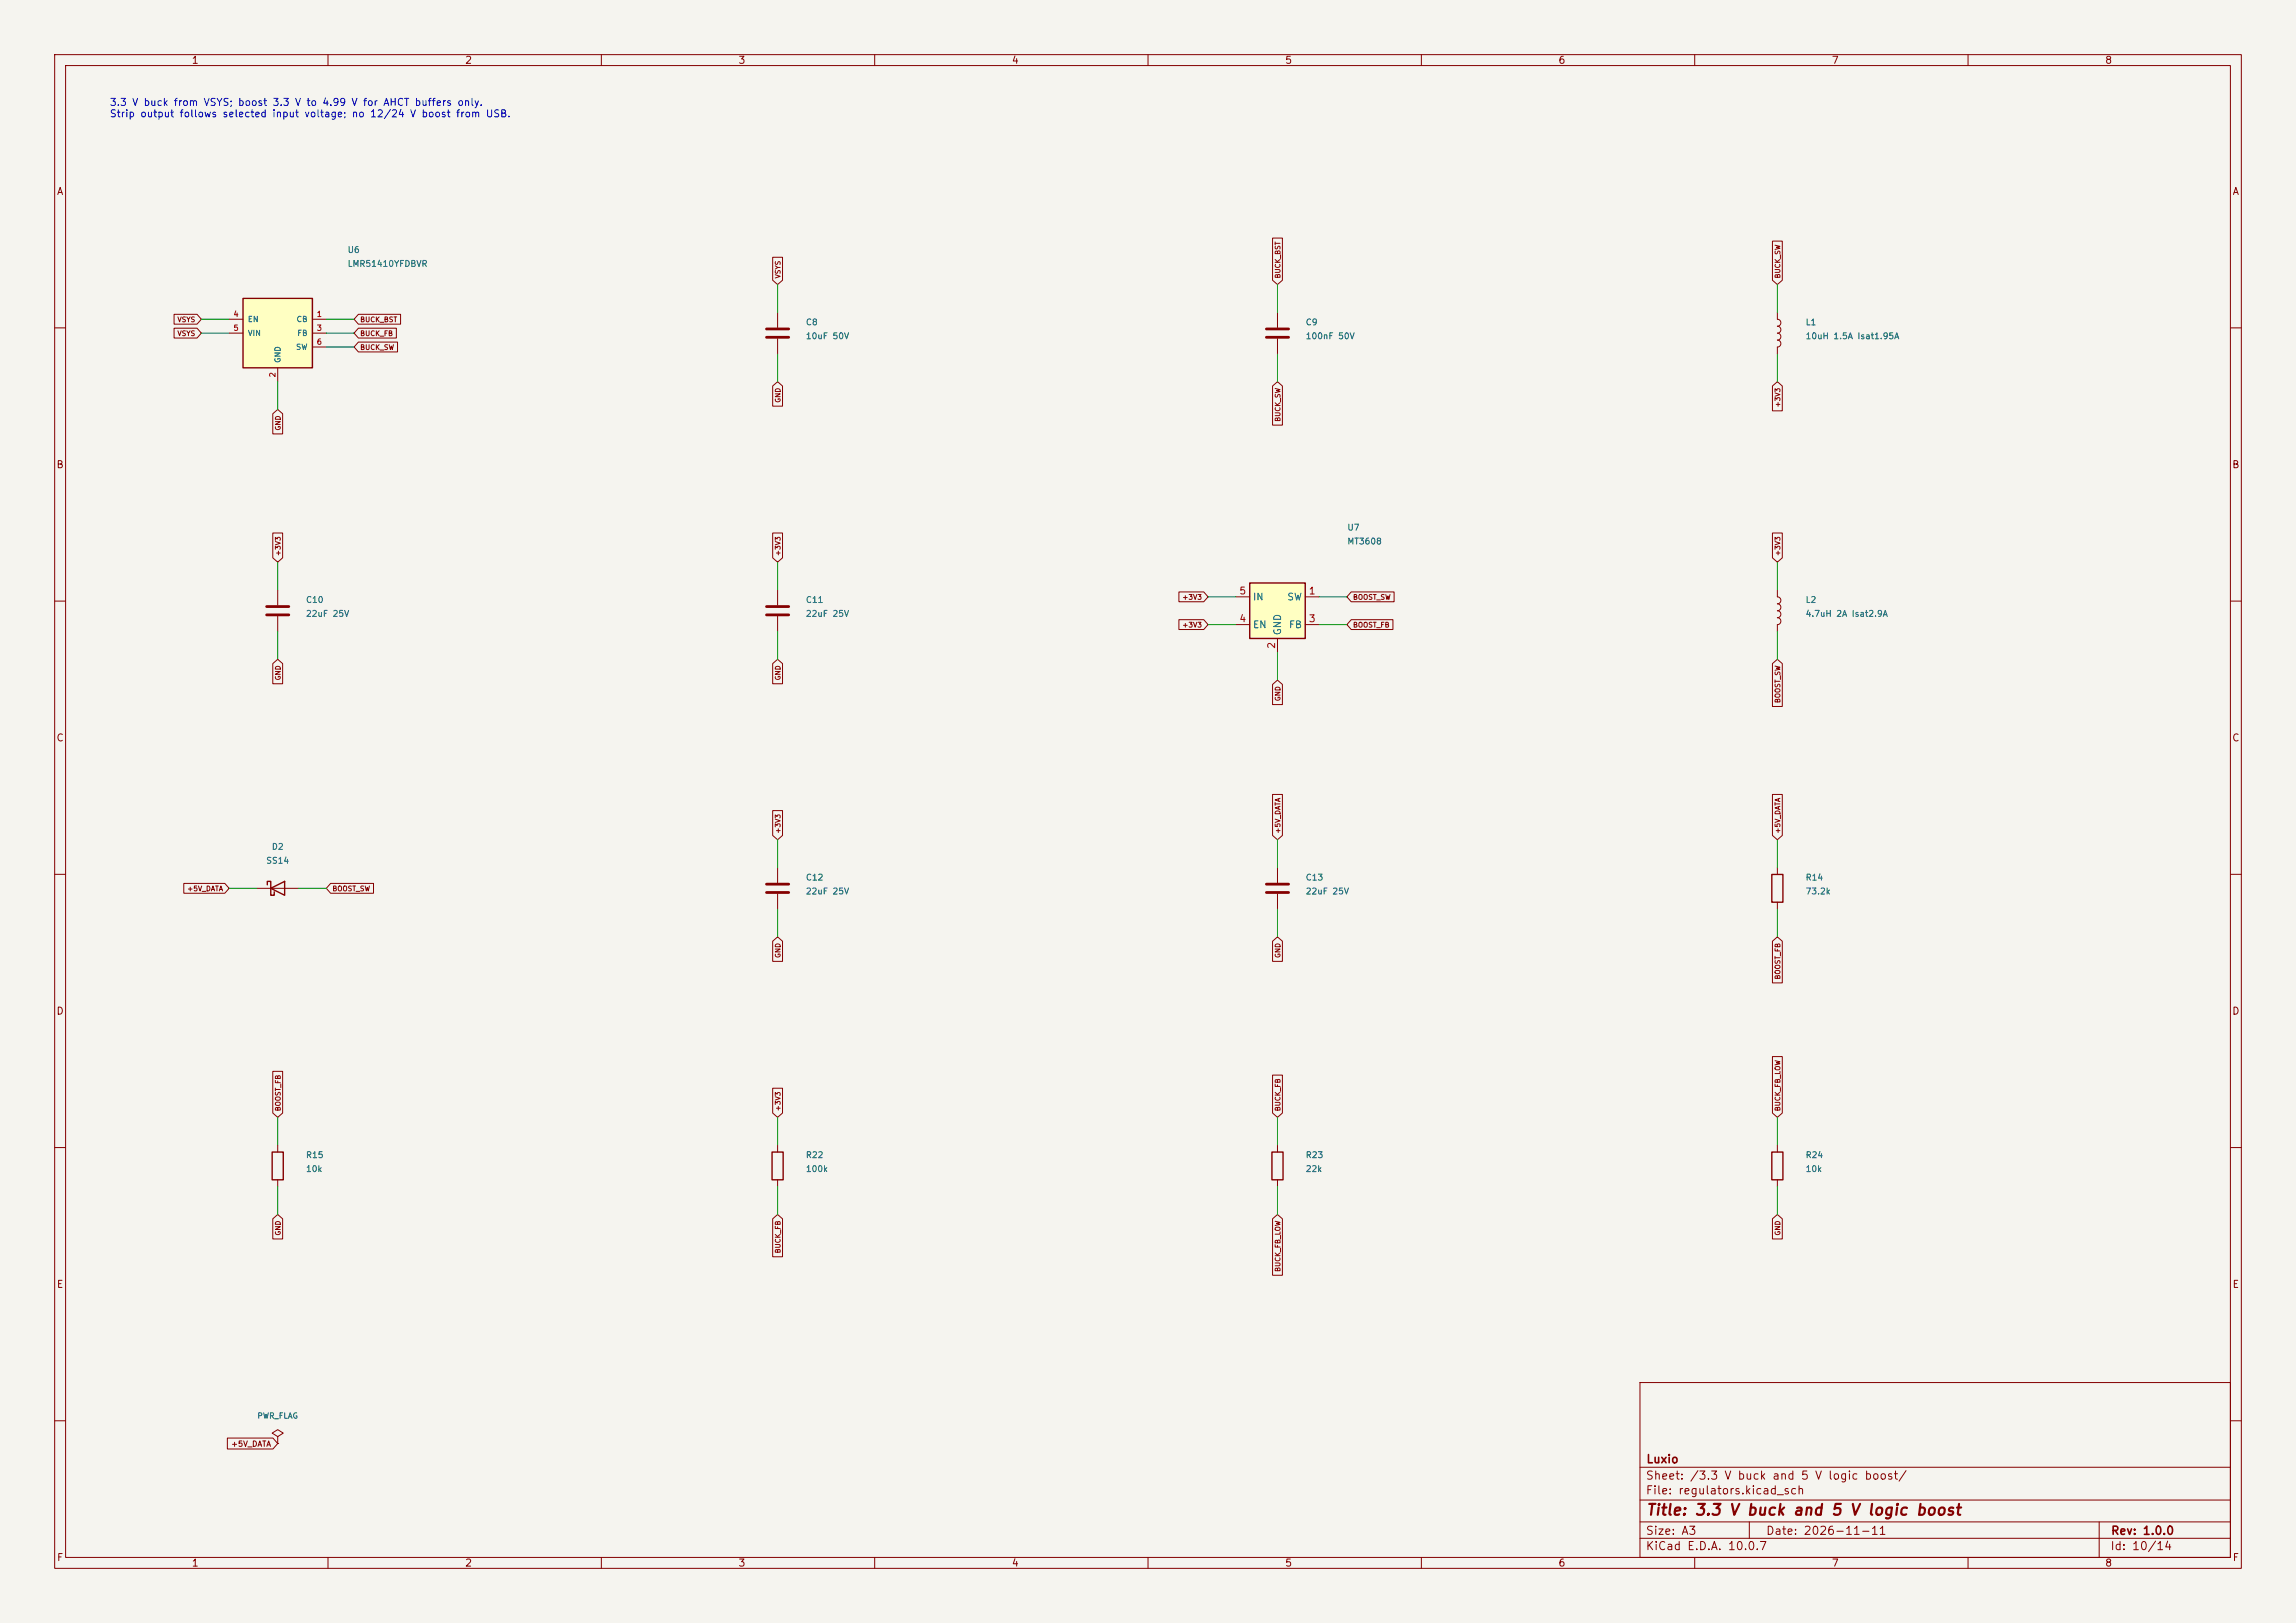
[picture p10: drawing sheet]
<svg xmlns="http://www.w3.org/2000/svg" width="420mm" height="297mm" viewBox="0 0 420 297" stroke-linecap="round" stroke-linejoin="round" font-family="sans-serif">
<defs><g id="words">
<text font-size="2" fill="#840000" x="301" y="277.8">Title: 3.3 V buck and 5 V logic boost</text>
<g font-size="1.5" fill="#840000">
<text x="301" y="268.1">Luxio</text>
<text x="300.9" y="273.8">File: regulators.kicad_sch</text>
<text x="300.9" y="271.1">Sheet: /3.3 V buck and 5 V logic boost/</text>
<text x="300.9" y="281.2">Size: A3</text>
<text x="322.9" y="281.2">Date: 2026-11-11</text>
<text x="386" y="281.2">Rev: 1.0.0</text>
<text x="300.9" y="284">KiCad E.D.A. 10.0.7</text>
<text x="385.9" y="284">Id: 10/14</text>
</g>
<g font-size="1.3" fill="#840000">
<text x="35" y="12">1</text>
<text x="85" y="12">2</text>
<text x="135" y="12">3</text>
<text x="185" y="12">4</text>
<text x="235" y="12">5</text>
<text x="285" y="12">6</text>
<text x="335" y="12">7</text>
<text x="385" y="12">8</text>
<text x="10.3" y="36">A</text>
<text x="408.3" y="36">A</text>
<text x="10.2" y="86">B</text>
<text x="408.2" y="86">B</text>
<text x="10.2" y="136">C</text>
<text x="408.2" y="136">C</text>
<text x="10.2" y="186">D</text>
<text x="408.2" y="186">D</text>
<text x="10.3" y="236">E</text>
<text x="408.3" y="236">E</text>
<text x="10.3" y="286">F</text>
<text x="35" y="287">1</text>
<text x="85" y="287">2</text>
<text x="135" y="287">3</text>
<text x="185" y="287">4</text>
<text x="235" y="287">5</text>
<text x="285" y="287">6</text>
<text x="335" y="287">7</text>
<text x="385" y="287">8</text>
<text x="408.3" y="286">F</text>
</g>
<g font-size="1.3" fill="#0000c2">
<text x="20" y="19.7">3.3 V buck from VSYS; boost 3.3 V to 4.99 V for AHCT buffers only.</text>
<text x="20" y="21.8">Strip output follows selected input voltage; no 12/24 V boost from USB.</text>
</g>
<g font-size="1.3" fill="#a90000">
<text x="226.6" y="109.1">5</text>
<text x="239.3" y="109.1">1</text>
<text x="226.6" y="114.2">4</text>
<text x="233.5" y="118.8" transform="rotate(-90 233.5 118.8)">2</text>
<text x="239.3" y="114.2">3</text>
</g>
<g font-size="1.3" fill="#006464">
<text x="229.1" y="110.2">IN</text>
<text x="235.4" y="110.2">SW</text>
<text x="229.1" y="115.3">EN</text>
<text x="234.6" y="116.4" transform="rotate(-90 234.6 116.4)">GND</text>
<text x="235.7" y="115.3">FB</text>
</g>
<g font-size="1.1" fill="#006464">
<text x="63.5" y="46.6">U6</text>
<text x="63.5" y="49.1">LMR51410YFDBVR</text>
<text x="147.3" y="59.8">C8</text>
<text x="238.7" y="59.8">C9</text>
<text x="330.2" y="59.8">L1</text>
<text x="147.3" y="62.3">10uF 50V</text>
<text x="238.7" y="62.3">100nF 50V</text>
<text x="330.2" y="62.3">10uH 1.5A Isat1.95A</text>
<text x="246.4" y="97.4">U7</text>
<text x="246.4" y="99.9">MT3608</text>
<text x="55.9" y="110.6">C10</text>
<text x="55.9" y="113.1">22uF 25V</text>
<text x="147.3" y="110.6">C11</text>
<text x="147.3" y="113.1">22uF 25V</text>
<text x="330.2" y="110.6">L2</text>
<text x="330.2" y="113.1">4.7uH 2A Isat2.9A</text>
<text x="49.6" y="155.8">D2</text>
<text x="48.6" y="158.3">SS14</text>
<text x="147.3" y="161.4">C12</text>
<text x="238.7" y="161.4">C13</text>
<text x="330.2" y="161.4">R14</text>
<text x="147.3" y="163.9">22uF 25V</text>
<text x="238.7" y="163.9">22uF 25V</text>
<text x="330.2" y="163.9">73.2k</text>
<text x="55.9" y="212.2">R15</text>
<text x="55.9" y="214.7">10k</text>
<text x="147.3" y="212.2">R22</text>
<text x="147.3" y="214.7">100k</text>
<text x="238.7" y="212.2">R23</text>
<text x="238.7" y="214.7">22k</text>
<text x="330.2" y="212.2">R24</text>
<text x="330.2" y="214.7">10k</text>
</g>
<g font-size="1" fill="#a90000">
<text x="42.6" y="58.2">4</text>
<text x="57.8" y="58.2">1</text>
<text x="42.6" y="60.8">5</text>
<text x="57.8" y="60.8">3</text>
<text x="57.8" y="63.3">6</text>
<text x="50.6" y="69.2" transform="rotate(-90 50.6 69.2)">2</text>
</g>
<g font-size="1" fill="#006464">
<text x="45.3" y="59.2">EN</text>
<text x="54.1" y="59.2">CB</text>
<text x="45.3" y="61.7">VIN</text>
<text x="54.1" y="64.3">SW</text>
<text x="54.3" y="61.7">FB</text>
<text x="51.6" y="66.5" transform="rotate(-90 51.6 66.5)">GND</text>
<text x="47" y="259.8">PWR_FLAG</text>
</g>
<text font-size="1" fill="#840000" x="42.2" y="265">+5V_DATA</text>
<g font-size=".9" fill="#840000">
<text x="143" y="51" transform="rotate(-90 143 51)">VSYS</text>
<text x="234.4" y="51" transform="rotate(-90 234.4 51)">BUCK_BST</text>
<text x="325.9" y="51" transform="rotate(-90 325.9 51)">BUCK_SW</text>
<text x="32.4" y="59.2">VSYS</text>
<text x="65.8" y="59.2">BUCK_BST</text>
<text x="32.4" y="61.7">VSYS</text>
<text x="65.8" y="64.2">BUCK_SW</text>
<text x="65.8" y="61.7">BUCK_FB</text>
<text x="143" y="73.8" transform="rotate(-90 143 73.8)">GND</text>
<text x="234.4" y="77.3" transform="rotate(-90 234.4 77.3)">BUCK_SW</text>
<text x="325.9" y="74.7" transform="rotate(-90 325.9 74.7)">+3V3</text>
<text x="51.5" y="78.9" transform="rotate(-90 51.5 78.9)">GND</text>
<text x="51.5" y="101.8" transform="rotate(-90 51.5 101.8)">+3V3</text>
<text x="143" y="101.8" transform="rotate(-90 143 101.8)">+3V3</text>
<text x="325.9" y="101.8" transform="rotate(-90 325.9 101.8)">+3V3</text>
<text x="216.2" y="110">+3V3</text>
<text x="247.4" y="110">BOOST_SW</text>
<text x="216.2" y="115">+3V3</text>
<text x="247.4" y="115">BOOST_FB</text>
<text x="51.5" y="124.6" transform="rotate(-90 51.5 124.6)">GND</text>
<text x="143" y="124.6" transform="rotate(-90 143 124.6)">GND</text>
<text x="234.4" y="128.4" transform="rotate(-90 234.4 128.4)">GND</text>
<text x="325.9" y="128.8" transform="rotate(-90 325.9 128.8)">BOOST_SW</text>
<text x="143" y="152.6" transform="rotate(-90 143 152.6)">+3V3</text>
<text x="234.4" y="152.6" transform="rotate(-90 234.4 152.6)">+5V_DATA</text>
<text x="325.9" y="152.6" transform="rotate(-90 325.9 152.6)">+5V_DATA</text>
<text x="34.2" y="163.3">+5V_DATA</text>
<text x="60.7" y="163.3">BOOST_SW</text>
<text x="143" y="175.4" transform="rotate(-90 143 175.4)">GND</text>
<text x="234.4" y="175.4" transform="rotate(-90 234.4 175.4)">GND</text>
<text x="325.9" y="179.3" transform="rotate(-90 325.9 179.3)">BOOST_FB</text>
<text x="51.5" y="203.4" transform="rotate(-90 51.5 203.4)">BOOST_FB</text>
<text x="143" y="203.4" transform="rotate(-90 143 203.4)">+3V3</text>
<text x="234.4" y="203.4" transform="rotate(-90 234.4 203.4)">BUCK_FB</text>
<text x="325.9" y="203.4" transform="rotate(-90 325.9 203.4)">BUCK_FB_LOW</text>
<text x="51.5" y="226.2" transform="rotate(-90 51.5 226.2)">GND</text>
<text x="325.9" y="226.2" transform="rotate(-90 325.9 226.2)">GND</text>
<text x="143" y="229.5" transform="rotate(-90 143 229.5)">BUCK_FB</text>
<text x="234.4" y="232.8" transform="rotate(-90 234.4 232.8)">BUCK_FB_LOW</text>
</g>
</g></defs>
<path d="M0 0h420v297h-420z" fill="#f5f4ef" stroke="#f5f4ef" stroke-width=".18"/>
<g fill="none" stroke="#840000" stroke-width=".18">
<path d="M10 10h400v277h-400zM12 12h396v273h-396zM60 10v2M110 10v2M160 10v2M210 10v2M260 10v2M310 10v2M360 10v2M10 60h2M408 60h2M10 110h2"/>
<path d="M50.8 108v2.7M50.8 112.8v2.8M408 110h2M10 160h2M408 160h2M47 162.6h7.6M10 210h2M50.8 209.6v1.2M50.8 215.9v1.3M233.7 209.6v1.2M233.7 215.9v1.3M325.1 209.6v1.2"/>
<path d="M325.1 215.9v1.3M408 210h2M300 253h108v32h-108zM10 260h2M300 278.5h108M300 274.5h108M300 268.5h108M320 278.5v3M384 278.5v6.5M408 260h2M60 285v2M110 285v2"/>
<path d="M160 285v2M210 285v2M260 285v2M300 281.5h108M310 285v2M360 285v2"/>
</g>
<path d="M48.8 111h4M48.8 112.5h4" fill="none" stroke="#840000" stroke-width=".51"/>
<path d="M48.9 161.9v-.6h.6v2.5h.7v-.6M49.5 162.6l2.6-1.3v2.5zM49.8 210.8h2v5.1h-2zM232.7 210.8h2v5.1h-2zM324.1 210.8h2v5.1h-2z" fill="none" stroke="#840000" stroke-width=".25"/>
<path d="M44.4 54.6h12.7v12.7h-12.7z" fill="#ffffc2"/>
<path d="M44.4 54.6h12.7v12.7h-12.7z" fill="none" stroke="#840000" stroke-width=".25"/>
<path d="M41.9 58.4h2.5M57.1 58.4h2.6M41.9 61h2.5M50.8 67.3v2.6M57.1 61h2.6M57.1 63.5h2.6M233.7 158.8v2.7M233.7 163.6v2.8M50.8 262.9l1-.6-1-.7-1 .7 1 .6v1.3M50.8 264.2h.1" fill="none" stroke="#840000" stroke-width=".18"/>
<path d="M231.6 161.8h4.1M231.6 163.3h4.1" fill="none" stroke="#840000" stroke-width=".51"/>
<path d="M228.6 106.7h10.2v10.1h-10.2z" fill="#ffffc2"/>
<path d="M228.6 106.7h10.2v10.1h-10.2zM324.1 160h2v5.1h-2zM141.2 210.8h2.1v5.1h-2.1z" fill="none" stroke="#840000" stroke-width=".25"/>
<g fill="none" stroke="#840000" stroke-width=".18">
<path d="M31.8 57.5h4.2l.8 .9-.8 .9h-4.2zM65.6 57.5h7.7v1.8h-7.7l-.8-.9zM141.3 47.1h1.8v4.2l-.9 .8-.9-.8zM142.2 57.2v2.7M232.8 43.6h1.8v7.7l-.9 .8-.9-.8zM233.7 57.2v2.7M324.2 44.1h1.8v7.2l-.9 .8-.9-.8zM325.1 57.2v1.2a.64 .64 0 0 1 .7 .7 .64 .64 0 0 1-.7 .6 .64 .64 0 0 1 .7 .6 .64 .64 0 0 1-.7 .7 .64 .64 0 0 1 .7 .6 .64 .64 0 0 1-.7 .6 .64 .64 0 0 1 .7 .7 .64 .64 0 0 1-.7 .6v1.3M31.8 60.1h4.2l.8 .9-.8 .9h-4.2zM49.9 75.7l.9-.8 .9 .8v3.7h-1.8zM65.6 62.6h7.1v1.8h-7.1l-.8-.9zM65.6 60.1h6.9v1.8h-6.9l-.8-.9z"/>
<path d="M141.3 70.6l.9-.7 .9 .7v3.7h-1.8zM142.2 62v2.8M232.8 70.6l.9-.7 .9 .7v7.2h-1.8zM233.7 62v2.8M324.2 70.6l.9-.7 .9 .7v4.6h-1.8zM49.9 97.5h1.8v4.6l-.9 .8-.9-.8zM141.3 97.5h1.8v4.6l-.9 .8-.9-.8zM324.2 97.5h1.8v4.6l-.9 .8-.9-.8zM142.2 108v2.7M142.2 112.8v2.8M215.6 113.4h4.6l.8 .9-.8 .9h-4.6zM215.6 108.3h4.6l.8 .9-.8 .9h-4.6z"/>
<path d="M226.1 109.2h2.5M226.1 114.3h2.5M233.7 116.8v2.6M238.8 109.2h2.5M238.8 114.3h2.5M247.2 108.3h7.8v1.8h-7.8l-.8-.9zM247.2 113.4h7.6v1.8h-7.6l-.8-.9zM325.1 108v1.2a.64 .64 0 0 1 .7 .7 .64 .64 0 0 1-.7 .6 .64 .64 0 0 1 .7 .6 .64 .64 0 0 1-.7 .7 .64 .64 0 0 1 .7 .6 .64 .64 0 0 1-.7 .6 .64 .64 0 0 1 .7 .7 .64 .64 0 0 1-.7 .6M325.1 114.3v1.3M49.9 121.4l.9-.7 .9 .7v3.7h-1.8zM141.3 121.4l.9-.7 .9 .7v3.7h-1.8zM232.8 125.2l.9-.7 .9 .7v3.7h-1.8z"/>
<path d="M324.2 121.4l.9-.7 .9 .7v7.9h-1.8zM141.3 148.3h1.8v4.6l-.9 .8-.9-.8zM142.2 158.8v2.7M232.8 145.4h1.8v7.5l-.9 .8-.9-.8zM324.2 145.4h1.8v7.5l-.9 .8-.9-.8zM325.1 158.8v1.2M33.6 161.7h7.5l.8 .9-.8 .9h-7.5zM60.5 161.7h7.8v1.8h-7.8l-.8-.9zM141.3 172.2l.9-.7 .9 .7v3.7h-1.8zM142.2 163.6v2.8M232.8 172.2l.9-.7 .9 .7v3.7h-1.8zM324.2 172.2l.9-.7 .9 .7v7.7h-1.8z"/>
<path d="M325.1 165.1v1.3M49.9 196.1h1.8v7.6l-.9 .8-.9-.8zM141.3 199.1h1.8v4.6l-.9 .8-.9-.8zM232.8 196.7h1.8v7l-.9 .8-.9-.8zM324.2 193.4h1.8v10.3l-.9 .8-.9-.8zM142.2 209.6v1.2M142.2 215.9v1.3M49.9 223l.9-.8 .9 .8v3.7h-1.8zM141.3 223l.9-.8 .9 .8v7h-1.8zM232.8 223l.9-.8 .9 .8v10.4h-1.8zM324.2 223l.9-.8 .9 .8v3.7h-1.8zM41.6 263.2h8.3l.9 1-.9 1h-8.3z"/>
</g>
<path d="M140.2 60.2h4.1M140.2 61.7h4.1M231.6 60.2h4.1M231.6 61.7h4.1M140.2 111h4.1M140.2 112.5h4.1M140.2 161.8h4.1M140.2 163.3h4.1" fill="none" stroke="#840000" stroke-width=".51"/>
<g fill="none" stroke="#009600" stroke-width=".18">
<path d="M36.8 58.4h5.1M59.7 58.4h5.1M142.2 52.1v5.1M233.7 52.1v5.1M325.1 52.1v5.1M36.8 61h5.1M50.8 69.9v5M59.7 61h5.1M59.7 63.5h5.1M142.2 64.8v5.1M233.7 64.8v5.1M325.1 64.8v5.1"/>
<path d="M50.8 102.9v5.1M50.8 115.6v5.1M142.2 102.9v5.1M142.2 115.6v5.1M221 109.2h5.1M221 114.3h5.1M233.7 119.4v5.1M241.3 109.2h5.1M241.3 114.3h5.1M325.1 102.9v5.1M325.1 115.6v5.1M142.2 153.7v5.1"/>
<path d="M233.7 153.7v5.1M325.1 153.7v5.1M41.9 162.6h5.1M54.6 162.6h5.1M142.2 166.4v5.1M233.7 166.4v5.1M325.1 166.4v5.1M50.8 204.5v5.1M50.8 217.2v5M142.2 204.5v5.1M142.2 217.2v5M233.7 204.5v5.1"/>
<path d="M233.7 217.2v5M325.1 204.5v5.1M325.1 217.2v5"/>
</g>
<use href="#words"/>
</svg>
